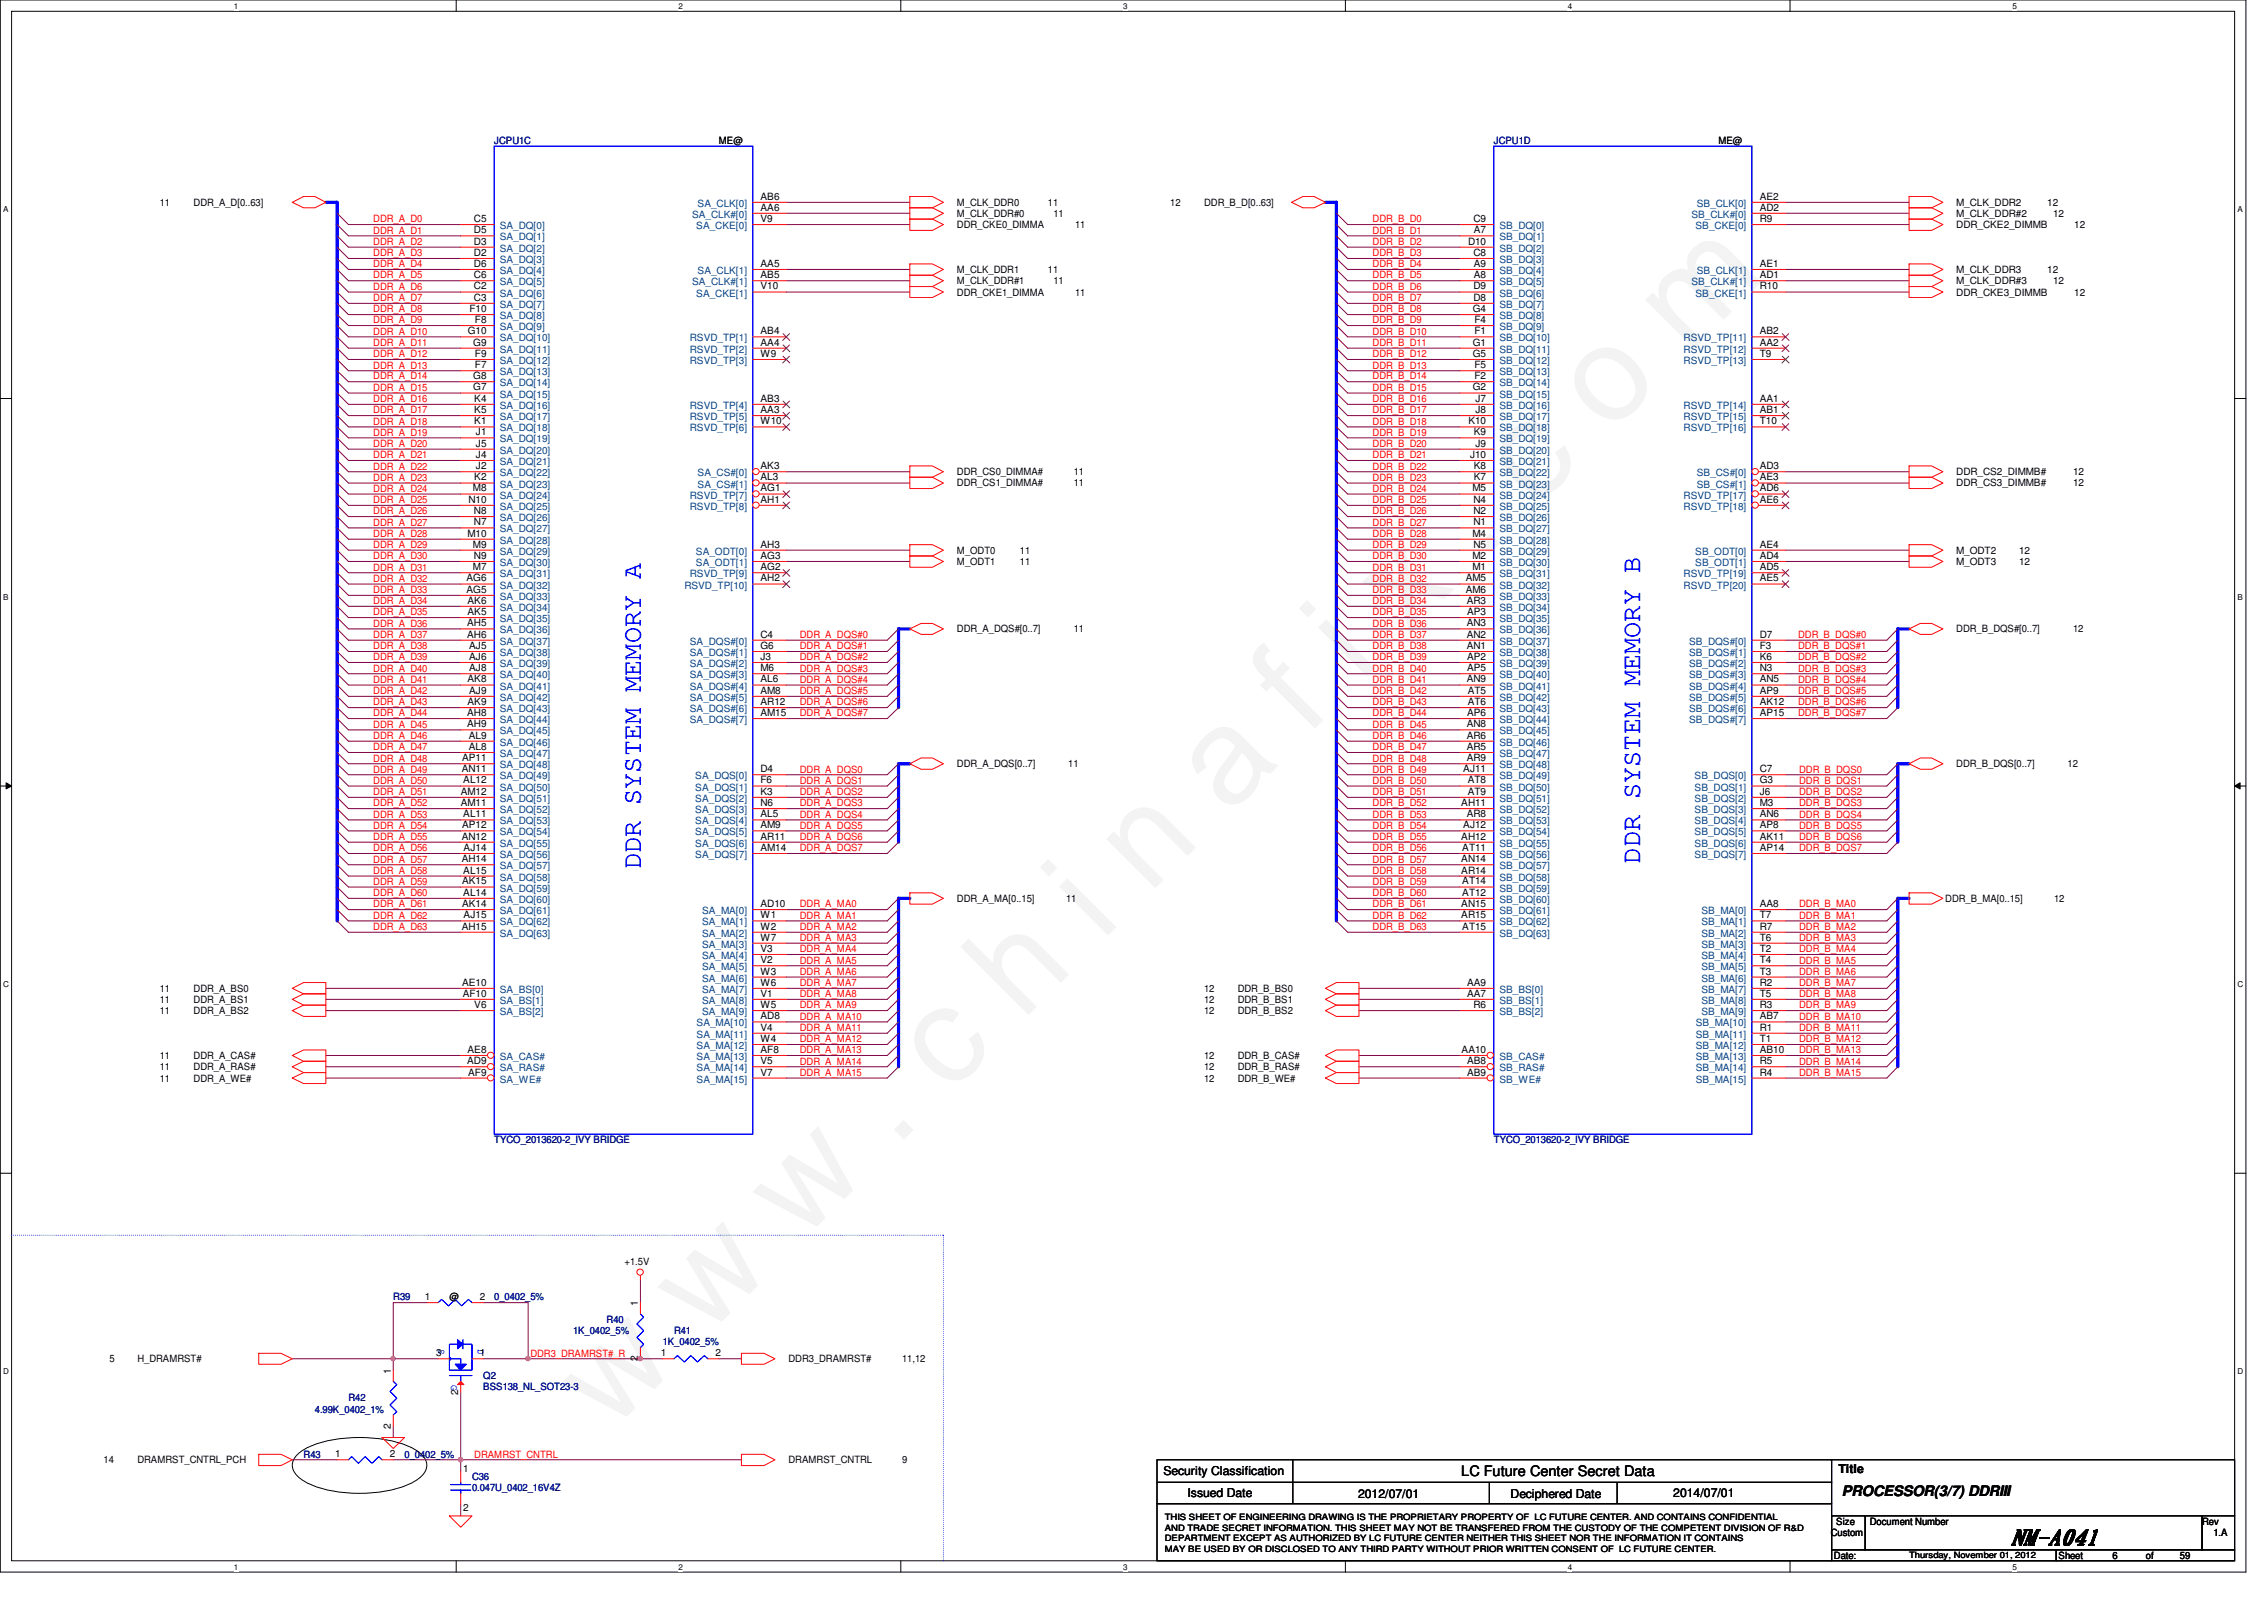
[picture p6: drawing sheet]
<svg xmlns="http://www.w3.org/2000/svg" width="297mm" height="210mm" viewBox="0 0 297 210" stroke-linecap="round" stroke-linejoin="round" font-family="sans-serif">
<defs><g id="words">
<text font-size="17.6" fill="#f0f" x="80.1" y="188" transform="rotate(-45 80.1 188)">w w w . c h i n a f i x . c o m</text>
<g font-size="3.5" fill="#00f">
<text x="215.2" y="113.3" transform="rotate(-90 215.2 113.3)">DDR SYSTEM MEMORY B</text>
<text x="84.1" y="114" transform="rotate(-90 84.1 114)">DDR SYSTEM MEMORY A</text>
</g>
<text font-size="2.8" x="263.7" y="202.7">NM-A041</text>
<g font-size="1.9">
<text x="191.7" y="193.7">LC Future Center Secret Data</text>
<text x="241.6" y="196.2">PROCESSOR(3/7) DDRIII</text>
</g>
<g font-size="1.6">
<text x="152.7" y="193.5">Security Classification</text>
<text x="155.8" y="196.3">Issued Date</text>
<text x="178.2" y="196.5">2012/07/01</text>
<text x="198.2" y="196.5">Deciphered Date</text>
<text x="219.5" y="196.3">2014/07/01</text>
<text x="241.2" y="193.2">Title</text>
</g>
<g font-size="1.3" fill="#000080">
<text x="64.9" y="18.9">JCPU1C</text>
<text x="196" y="18.9">JCPU1D</text>
<text x="64.9" y="150">TYCO_2013620-2_IVY BRIDGE</text>
<text x="196" y="150">TYCO_2013620-2_IVY BRIDGE</text>
<text x="51.6" y="170.6">R39</text>
<text x="64.9" y="170.6">0_0402_5%</text>
<text x="79.6" y="173.6">R40</text>
<text x="75.2" y="175">1K_0402_5%</text>
<text x="86.9" y="176.5">1K_0402_5%</text>
<text x="88.4" y="175">R41</text>
<text x="41.3" y="185.3">4.99K_0402_1%</text>
<text x="45.7" y="183.9">R42</text>
<text x="63.4" y="180.9">Q2</text>
<text x="63.4" y="182.4">BSS138_NL_SOT23-3</text>
<text x="39.8" y="191.2">R43</text>
<text x="53.1" y="191.2">0_0402_5%</text>
<text x="61.9" y="194.2">C36</text>
<text x="61.9" y="195.7">0.047U_0402_16V4Z</text>
</g>
<g font-size="1.3">
<text x="94.3" y="18.9">ME@</text>
<text x="225.5" y="18.9">ME@</text>
<text x="21" y="27">11</text>
<text x="25.4" y="27">DDR_A_D[0..63]</text>
<text x="62.2" y="29.1">C5</text>
<text x="99.8" y="26.2">AB6</text>
<text x="99.8" y="27.6">AA6</text>
<text x="99.8" y="29.1">V9</text>
<text x="125.6" y="27">M_CLK_DDR0</text>
<text x="125.6" y="28.4">M_CLK_DDR#0</text>
<text x="125.6" y="29.9">DDR_CKE0_DIMMA</text>
<text x="137.5" y="27">11</text>
<text x="138.2" y="28.4">11</text>
<text x="141.1" y="29.9">11</text>
<text x="153.5" y="27">12</text>
<text x="158" y="27">DDR_B_D[0..63]</text>
<text x="193.3" y="29.1">C9</text>
<text x="230.9" y="26.2">AE2</text>
<text x="230.9" y="27.6">AD2</text>
<text x="230.9" y="29.1">R9</text>
<text x="256.7" y="27">M_CLK_DDR2</text>
<text x="256.7" y="28.4">M_CLK_DDR#2</text>
<text x="256.7" y="29.9">DDR_CKE2_DIMMB</text>
<text x="268.6" y="27">12</text>
<text x="269.4" y="28.4">12</text>
<text x="272.2" y="29.9">12</text>
<text x="62.2" y="30.6">D5</text>
<text x="62.2" y="32.1">D3</text>
<text x="62.2" y="33.6">D2</text>
<text x="62.2" y="35">D6</text>
<text x="99.8" y="35">AA5</text>
<text x="125.6" y="35.8">M_CLK_DDR1</text>
<text x="137.5" y="35.8">11</text>
<text x="192.6" y="32.1">D10</text>
<text x="193.3" y="33.6">C8</text>
<text x="193.4" y="30.6">A7</text>
<text x="193.4" y="35">A9</text>
<text x="230.9" y="35">AE1</text>
<text x="256.7" y="35.8">M_CLK_DDR3</text>
<text x="268.6" y="35.8">12</text>
<text x="61.6" y="40.9">F10</text>
<text x="62.2" y="36.5">C6</text>
<text x="62.2" y="38">C2</text>
<text x="62.2" y="39.5">C3</text>
<text x="99.8" y="36.5">AB5</text>
<text x="99.8" y="38">V10</text>
<text x="125.6" y="38.8">DDR_CKE1_DIMMA</text>
<text x="125.6" y="37.3">M_CLK_DDR#1</text>
<text x="138.2" y="37.3">11</text>
<text x="141.1" y="38.8">11</text>
<text x="193.2" y="40.9">G4</text>
<text x="193.3" y="38">D9</text>
<text x="193.3" y="39.5">D8</text>
<text x="193.4" y="36.5">A8</text>
<text x="230.9" y="36.5">AD1</text>
<text x="230.9" y="38">R10</text>
<text x="256.7" y="37.3">M_CLK_DDR#3</text>
<text x="256.7" y="38.8">DDR_CKE3_DIMMB</text>
<text x="269.4" y="37.3">12</text>
<text x="272.2" y="38.8">12</text>
<text x="61.4" y="43.9">G10</text>
<text x="62.1" y="45.3">G9</text>
<text x="62.3" y="42.4">F8</text>
<text x="62.3" y="46.8">F9</text>
<text x="99.8" y="43.9">AB4</text>
<text x="99.8" y="45.3">AA4</text>
<text x="99.8" y="46.8">W9</text>
<text x="193.2" y="45.3">G1</text>
<text x="193.2" y="46.8">G5</text>
<text x="193.5" y="42.4">F4</text>
<text x="193.5" y="43.9">F1</text>
<text x="230.9" y="43.9">AB2</text>
<text x="230.9" y="45.3">AA2</text>
<text x="230.9" y="46.8">T9</text>
<text x="62.1" y="49.7">G8</text>
<text x="62.1" y="51.2">G7</text>
<text x="62.2" y="52.7">K4</text>
<text x="62.3" y="48.3">F7</text>
<text x="99.8" y="52.7">AB3</text>
<text x="193.2" y="51.2">G2</text>
<text x="193.5" y="48.3">F5</text>
<text x="193.5" y="49.7">F2</text>
<text x="193.6" y="52.7">J7</text>
<text x="230.9" y="52.7">AA1</text>
<text x="62.2" y="54.2">K5</text>
<text x="62.2" y="55.7">K1</text>
<text x="62.4" y="57.1">J1</text>
<text x="62.4" y="58.6">J5</text>
<text x="99.8" y="54.2">AA3</text>
<text x="99.8" y="55.7">W10</text>
<text x="192.7" y="55.7">K10</text>
<text x="193.4" y="57.1">K9</text>
<text x="193.6" y="54.2">J8</text>
<text x="193.6" y="58.6">J9</text>
<text x="230.9" y="54.2">AB1</text>
<text x="230.9" y="55.7">T10</text>
<text x="61.5" y="66">N10</text>
<text x="62.1" y="64.5">M8</text>
<text x="62.2" y="63">K2</text>
<text x="62.4" y="60.1">J4</text>
<text x="62.4" y="61.6">J2</text>
<text x="99.8" y="64.5">AG1</text>
<text x="99.8" y="66">AH1</text>
<text x="99.8" y="61.6">AK3</text>
<text x="99.8" y="63">AL3</text>
<text x="125.6" y="63.8">DDR_CS1_DIMMA#</text>
<text x="125.6" y="62.3">DDR_CS0_DIMMA#</text>
<text x="140.9" y="63.8">11</text>
<text x="140.9" y="62.3">11</text>
<text x="192.9" y="60.1">J10</text>
<text x="193.2" y="64.5">M5</text>
<text x="193.3" y="66">N4</text>
<text x="193.4" y="61.6">K8</text>
<text x="193.4" y="63">K7</text>
<text x="230.9" y="64.5">AD6</text>
<text x="230.9" y="66">AE6</text>
<text x="230.9" y="61.6">AD3</text>
<text x="230.9" y="63">AE3</text>
<text x="256.7" y="62.3">DDR_CS2_DIMMB#</text>
<text x="256.7" y="63.8">DDR_CS3_DIMMB#</text>
<text x="272" y="62.3">12</text>
<text x="272" y="63.8">12</text>
<text x="61.3" y="70.4">M10</text>
<text x="62.1" y="71.8">M9</text>
<text x="62.2" y="67.4">N8</text>
<text x="62.2" y="68.9">N7</text>
<text x="99.8" y="71.8">AH3</text>
<text x="193.2" y="70.4">M4</text>
<text x="193.3" y="67.4">N2</text>
<text x="193.3" y="68.9">N1</text>
<text x="193.3" y="71.8">N5</text>
<text x="230.9" y="71.8">AE4</text>
<text x="61.2" y="76.3">AG6</text>
<text x="61.2" y="77.8">AG5</text>
<text x="62.1" y="74.8">M7</text>
<text x="62.2" y="73.3">N9</text>
<text x="99.8" y="74.8">AG2</text>
<text x="99.8" y="76.3">AH2</text>
<text x="99.8" y="73.3">AG3</text>
<text x="125.6" y="74.1">M_ODT1</text>
<text x="125.6" y="72.6">M_ODT0</text>
<text x="133.8" y="74.1">11</text>
<text x="133.8" y="72.6">11</text>
<text x="192.3" y="76.3">AM5</text>
<text x="192.3" y="77.8">AM6</text>
<text x="193.2" y="73.3">M2</text>
<text x="193.2" y="74.8">M1</text>
<text x="230.9" y="74.8">AD5</text>
<text x="230.9" y="76.3">AE5</text>
<text x="230.9" y="73.3">AD4</text>
<text x="256.7" y="74.1">M_ODT3</text>
<text x="256.7" y="72.6">M_ODT2</text>
<text x="264.9" y="74.1">12</text>
<text x="264.9" y="72.6">12</text>
<text x="61.3" y="82.2">AH5</text>
<text x="61.3" y="83.7">AH6</text>
<text x="61.3" y="79.2">AK6</text>
<text x="61.3" y="80.7">AK5</text>
<text x="99.8" y="83.7">C4</text>
<text x="125.6" y="83">DDR_A_DQS#[0..7]</text>
<text x="140.9" y="83">11</text>
<text x="192.4" y="79.2">AR3</text>
<text x="192.4" y="82.2">AN3</text>
<text x="192.4" y="83.7">AN2</text>
<text x="192.5" y="80.7">AP3</text>
<text x="230.9" y="83.7">D7</text>
<text x="256.7" y="83">DDR_B_DQS#[0..7]</text>
<text x="272" y="83">12</text>
<text x="61.3" y="89.5">AK8</text>
<text x="61.5" y="85.1">AJ5</text>
<text x="61.5" y="86.6">AJ6</text>
<text x="61.5" y="88.1">AJ8</text>
<text x="99.8" y="85.1">G6</text>
<text x="99.8" y="86.6">J3</text>
<text x="99.8" y="88.1">M6</text>
<text x="99.8" y="89.5">AL6</text>
<text x="192.4" y="85.1">AN1</text>
<text x="192.4" y="89.5">AN9</text>
<text x="192.5" y="86.6">AP2</text>
<text x="192.5" y="88.1">AP5</text>
<text x="230.9" y="89.5">AN5</text>
<text x="230.9" y="85.1">F3</text>
<text x="230.9" y="86.6">K6</text>
<text x="230.9" y="88.1">N3</text>
<text x="61.3" y="93.9">AH8</text>
<text x="61.3" y="95.4">AH9</text>
<text x="61.3" y="92.5">AK9</text>
<text x="61.5" y="91">AJ9</text>
<text x="99.8" y="91">AM8</text>
<text x="99.8" y="92.5">AR12</text>
<text x="99.8" y="93.9">AM15</text>
<text x="192.4" y="95.4">AN8</text>
<text x="192.5" y="93.9">AP6</text>
<text x="192.6" y="91">AT5</text>
<text x="192.6" y="92.5">AT6</text>
<text x="230.9" y="91">AP9</text>
<text x="230.9" y="92.5">AK12</text>
<text x="230.9" y="93.9">AP15</text>
<text x="60.6" y="101.3">AN11</text>
<text x="60.6" y="99.9">AP11</text>
<text x="61.5" y="96.9">AL9</text>
<text x="61.5" y="98.4">AL8</text>
<text x="99.8" y="101.3">D4</text>
<text x="125.6" y="100.6">DDR_A_DQS[0..7]</text>
<text x="140.2" y="100.6">11</text>
<text x="192" y="101.3">AJ11</text>
<text x="192.4" y="96.9">AR6</text>
<text x="192.4" y="98.4">AR5</text>
<text x="192.4" y="99.9">AR9</text>
<text x="230.9" y="101.3">C7</text>
<text x="256.7" y="100.6">DDR_B_DQS[0..7]</text>
<text x="271.3" y="100.6">12</text>
<text x="60.4" y="104.3">AM12</text>
<text x="60.4" y="105.7">AM11</text>
<text x="60.8" y="102.8">AL12</text>
<text x="60.8" y="107.2">AL11</text>
<text x="99.8" y="102.8">F6</text>
<text x="99.8" y="104.3">K3</text>
<text x="99.8" y="105.7">N6</text>
<text x="99.8" y="107.2">AL5</text>
<text x="191.7" y="105.7">AH11</text>
<text x="192.4" y="107.2">AR8</text>
<text x="192.6" y="102.8">AT8</text>
<text x="192.6" y="104.3">AT9</text>
<text x="230.9" y="107.2">AN6</text>
<text x="230.9" y="102.8">G3</text>
<text x="230.9" y="104.3">J6</text>
<text x="230.9" y="105.7">M3</text>
<text x="60.6" y="110.2">AN12</text>
<text x="60.6" y="113.1">AH14</text>
<text x="60.6" y="108.7">AP12</text>
<text x="60.8" y="111.6">AJ14</text>
<text x="99.8" y="108.7">AM9</text>
<text x="99.8" y="110.2">AR11</text>
<text x="99.8" y="111.6">AM14</text>
<text x="191.7" y="110.2">AH12</text>
<text x="191.7" y="113.1">AN14</text>
<text x="191.9" y="111.6">AT11</text>
<text x="192" y="108.7">AJ12</text>
<text x="230.9" y="108.7">AP8</text>
<text x="230.9" y="110.2">AK11</text>
<text x="230.9" y="111.6">AP14</text>
<text x="60.6" y="116">AK15</text>
<text x="60.6" y="119">AK14</text>
<text x="60.8" y="114.6">AL15</text>
<text x="60.8" y="117.5">AL14</text>
<text x="99.8" y="119">AD10</text>
<text x="125.6" y="118.3">DDR_A_MA[0..15]</text>
<text x="139.9" y="118.3">11</text>
<text x="191.7" y="114.6">AR14</text>
<text x="191.7" y="119">AN15</text>
<text x="191.9" y="116">AT14</text>
<text x="191.9" y="117.5">AT12</text>
<text x="230.9" y="119">AA8</text>
<text x="255.2" y="118.3">DDR_B_MA[0..15]</text>
<text x="269.5" y="118.3">12</text>
<text x="60.6" y="122">AH15</text>
<text x="60.8" y="120.5">AJ15</text>
<text x="99.8" y="120.5">W1</text>
<text x="99.8" y="122">W2</text>
<text x="99.8" y="123.4">W7</text>
<text x="99.8" y="124.9">V3</text>
<text x="191.7" y="120.5">AR15</text>
<text x="191.9" y="122">AT15</text>
<text x="230.9" y="120.5">T7</text>
<text x="230.9" y="122">R7</text>
<text x="230.9" y="123.4">T6</text>
<text x="230.9" y="124.9">T2</text>
<text x="21" y="130.1">11</text>
<text x="21" y="131.6">11</text>
<text x="25.4" y="130.1">DDR_A_BS0</text>
<text x="25.4" y="131.6">DDR_A_BS1</text>
<text x="60.6" y="129.3">AE10</text>
<text x="60.7" y="130.8">AF10</text>
<text x="99.8" y="126.4">V2</text>
<text x="99.8" y="127.8">W3</text>
<text x="99.8" y="129.3">W6</text>
<text x="99.8" y="130.8">V1</text>
<text x="158" y="130.1">12</text>
<text x="158" y="131.6">12</text>
<text x="162.4" y="130.1">DDR_B_BS0</text>
<text x="162.4" y="131.6">DDR_B_BS1</text>
<text x="192.5" y="129.3">AA9</text>
<text x="192.5" y="130.8">AA7</text>
<text x="230.9" y="126.4">T4</text>
<text x="230.9" y="127.8">T3</text>
<text x="230.9" y="129.3">R2</text>
<text x="230.9" y="130.8">T5</text>
<text x="21" y="133.1">11</text>
<text x="25.4" y="133.1">DDR_A_BS2</text>
<text x="62.2" y="132.2">V6</text>
<text x="99.8" y="132.2">W5</text>
<text x="99.8" y="133.7">AD8</text>
<text x="99.8" y="135.2">V4</text>
<text x="99.8" y="136.7">W4</text>
<text x="158" y="133.1">12</text>
<text x="162.4" y="133.1">DDR_B_BS2</text>
<text x="193.3" y="132.2">R6</text>
<text x="230.9" y="132.2">R3</text>
<text x="230.9" y="133.7">AB7</text>
<text x="230.9" y="135.2">R1</text>
<text x="230.9" y="136.7">T1</text>
<text x="21" y="138.9">11</text>
<text x="21" y="140.4">11</text>
<text x="21" y="141.9">11</text>
<text x="25.4" y="138.9">DDR_A_CAS#</text>
<text x="25.4" y="140.4">DDR_A_RAS#</text>
<text x="25.4" y="141.9">DDR_A_WE#</text>
<text x="61.3" y="139.6">AD9</text>
<text x="61.3" y="138.1">AE8</text>
<text x="61.4" y="141.1">AF9</text>
<text x="99.8" y="138.1">AF8</text>
<text x="99.8" y="139.6">V5</text>
<text x="99.8" y="141.1">V7</text>
<text x="158" y="141.9">12</text>
<text x="158" y="140.4">12</text>
<text x="158" y="138.9">12</text>
<text x="162.4" y="141.9">DDR_B_WE#</text>
<text x="162.4" y="140.4">DDR_B_RAS#</text>
<text x="162.4" y="138.9">DDR_B_CAS#</text>
<text x="191.8" y="138.1">AA10</text>
<text x="192.5" y="139.6">AB8</text>
<text x="192.5" y="141.1">AB9</text>
<text x="230.9" y="138.1">AB10</text>
<text x="230.9" y="139.6">R5</text>
<text x="230.9" y="141.1">R4</text>
<text x="82" y="165.9">+1.5V</text>
<text x="55.7" y="170.6">1</text>
<text x="59" y="170.6">@</text>
<text x="62.9" y="170.6">2</text>
<text x="83.7" y="171.4" transform="rotate(-90 83.7 171.4)">1</text>
<text x="14.3" y="178.7">5</text>
<text x="18" y="178.7">H_DRAMRST#</text>
<text x="57.2" y="177.9">3</text>
<text x="62.9" y="177.9">1</text>
<text x="83.7" y="178.6" transform="rotate(-90 83.7 178.6)">2</text>
<text x="86.7" y="177.9">1</text>
<text x="93.9" y="177.9">2</text>
<text x="103.5" y="178.7">DDR3_DRAMRST#</text>
<text x="118.4" y="178.7">11,12</text>
<text x="51.3" y="180.2" transform="rotate(-90 51.3 180.2)">1</text>
<text x="60.1" y="183" transform="rotate(-90 60.1 183)">2</text>
<text x="13.6" y="192">14</text>
<text x="18" y="192">DRAMRST_CNTRL_PCH</text>
<text x="44" y="191.2">1</text>
<text x="51.1" y="191.2">2</text>
<text x="51.3" y="187.4" transform="rotate(-90 51.3 187.4)">2</text>
<text x="103.5" y="192">DRAMRST_CNTRL</text>
<text x="118.4" y="192">9</text>
<text x="60.8" y="193.2">1</text>
<text x="60.8" y="198.2">2</text>
<text x="240.2" y="201.5">Custom</text>
<text x="240.9" y="200.1">Size</text>
<text x="245.3" y="200.1">Document Number</text>
<text x="288.9" y="200.1">Rev</text>
<text x="290.4" y="201.5">1.A</text>
<text x="240.6" y="204.5">Date:</text>
<text x="270.1" y="204.5">Sheet</text>
<text x="277.2" y="204.5">6</text>
<text x="281.6" y="204.5">of</text>
<text x="286" y="204.5">59</text>
</g>
<g font-size="1.3" fill="#f00">
<text x="49" y="29.2">DDR_A_D0</text>
<text x="180.1" y="29.2">DDR_B_D0</text>
<text x="49" y="33.6">DDR_A_D3</text>
<text x="49" y="35.1">DDR_A_D4</text>
<text x="49" y="32.1">DDR_A_D2</text>
<text x="49" y="30.6">DDR_A_D1</text>
<text x="180.1" y="35.1">DDR_B_D4</text>
<text x="180.1" y="33.6">DDR_B_D3</text>
<text x="180.1" y="32.1">DDR_B_D2</text>
<text x="180.1" y="30.6">DDR_B_D1</text>
<text x="49" y="41">DDR_A_D8</text>
<text x="49" y="39.5">DDR_A_D7</text>
<text x="49" y="36.5">DDR_A_D5</text>
<text x="49" y="38">DDR_A_D6</text>
<text x="180.1" y="39.5">DDR_B_D7</text>
<text x="180.1" y="41">DDR_B_D8</text>
<text x="180.1" y="38">DDR_B_D6</text>
<text x="180.1" y="36.5">DDR_B_D5</text>
<text x="49" y="42.4">DDR_A_D9</text>
<text x="49" y="46.9">DDR_A_D12</text>
<text x="49" y="43.9">DDR_A_D10</text>
<text x="49" y="45.4">DDR_A_D11</text>
<text x="180.1" y="43.9">DDR_B_D10</text>
<text x="180.1" y="45.4">DDR_B_D11</text>
<text x="180.1" y="42.4">DDR_B_D9</text>
<text x="180.1" y="46.9">DDR_B_D12</text>
<text x="49" y="49.8">DDR_A_D14</text>
<text x="49" y="51.3">DDR_A_D15</text>
<text x="49" y="48.3">DDR_A_D13</text>
<text x="49" y="52.7">DDR_A_D16</text>
<text x="180.1" y="49.8">DDR_B_D14</text>
<text x="180.1" y="48.3">DDR_B_D13</text>
<text x="180.1" y="51.3">DDR_B_D15</text>
<text x="180.1" y="52.7">DDR_B_D16</text>
<text x="49" y="57.1">DDR_A_D19</text>
<text x="49" y="58.6">DDR_A_D20</text>
<text x="49" y="54.2">DDR_A_D17</text>
<text x="49" y="55.7">DDR_A_D18</text>
<text x="180.1" y="57.1">DDR_B_D19</text>
<text x="180.1" y="55.7">DDR_B_D18</text>
<text x="180.1" y="54.2">DDR_B_D17</text>
<text x="180.1" y="58.6">DDR_B_D20</text>
<text x="49" y="66">DDR_A_D25</text>
<text x="49" y="64.5">DDR_A_D24</text>
<text x="49" y="60.1">DDR_A_D21</text>
<text x="49" y="61.6">DDR_A_D22</text>
<text x="49" y="63.1">DDR_A_D23</text>
<text x="180.1" y="64.5">DDR_B_D24</text>
<text x="180.1" y="60.1">DDR_B_D21</text>
<text x="180.1" y="63.1">DDR_B_D23</text>
<text x="180.1" y="66">DDR_B_D25</text>
<text x="180.1" y="61.6">DDR_B_D22</text>
<text x="49" y="67.5">DDR_A_D26</text>
<text x="49" y="69">DDR_A_D27</text>
<text x="49" y="71.9">DDR_A_D29</text>
<text x="49" y="70.4">DDR_A_D28</text>
<text x="180.1" y="71.9">DDR_B_D29</text>
<text x="180.1" y="67.5">DDR_B_D26</text>
<text x="180.1" y="69">DDR_B_D27</text>
<text x="180.1" y="70.4">DDR_B_D28</text>
<text x="49" y="76.3">DDR_A_D32</text>
<text x="49" y="77.8">DDR_A_D33</text>
<text x="49" y="74.8">DDR_A_D31</text>
<text x="49" y="73.4">DDR_A_D30</text>
<text x="180.1" y="77.8">DDR_B_D33</text>
<text x="180.1" y="73.4">DDR_B_D30</text>
<text x="180.1" y="74.8">DDR_B_D31</text>
<text x="180.1" y="76.3">DDR_B_D32</text>
<text x="49" y="79.2">DDR_A_D34</text>
<text x="49" y="80.7">DDR_A_D35</text>
<text x="49" y="82.2">DDR_A_D36</text>
<text x="49" y="83.7">DDR_A_D37</text>
<text x="104.9" y="83.7">DDR_A_DQS#0</text>
<text x="180.1" y="79.2">DDR_B_D34</text>
<text x="180.1" y="80.7">DDR_B_D35</text>
<text x="180.1" y="83.7">DDR_B_D37</text>
<text x="180.1" y="82.2">DDR_B_D36</text>
<text x="235.9" y="83.7">DDR_B_DQS#0</text>
<text x="49" y="86.6">DDR_A_D39</text>
<text x="49" y="89.6">DDR_A_D41</text>
<text x="49" y="88.1">DDR_A_D40</text>
<text x="49" y="85.2">DDR_A_D38</text>
<text x="104.9" y="88.1">DDR_A_DQS#3</text>
<text x="104.9" y="86.6">DDR_A_DQS#2</text>
<text x="104.9" y="89.6">DDR_A_DQS#4</text>
<text x="104.9" y="85.2">DDR_A_DQS#1</text>
<text x="180.1" y="88.1">DDR_B_D40</text>
<text x="180.1" y="86.6">DDR_B_D39</text>
<text x="180.1" y="89.6">DDR_B_D41</text>
<text x="180.1" y="85.2">DDR_B_D38</text>
<text x="235.9" y="85.2">DDR_B_DQS#1</text>
<text x="235.9" y="89.6">DDR_B_DQS#4</text>
<text x="235.9" y="88.1">DDR_B_DQS#3</text>
<text x="235.9" y="86.6">DDR_B_DQS#2</text>
<text x="49" y="91.1">DDR_A_D42</text>
<text x="49" y="92.5">DDR_A_D43</text>
<text x="49" y="94">DDR_A_D44</text>
<text x="49" y="95.5">DDR_A_D45</text>
<text x="104.9" y="94">DDR_A_DQS#7</text>
<text x="104.9" y="91.1">DDR_A_DQS#5</text>
<text x="104.9" y="92.5">DDR_A_DQS#6</text>
<text x="180.1" y="91.1">DDR_B_D42</text>
<text x="180.1" y="92.5">DDR_B_D43</text>
<text x="180.1" y="94">DDR_B_D44</text>
<text x="180.1" y="95.5">DDR_B_D45</text>
<text x="235.9" y="94">DDR_B_DQS#7</text>
<text x="235.9" y="91.1">DDR_B_DQS#5</text>
<text x="235.9" y="92.5">DDR_B_DQS#6</text>
<text x="49" y="98.4">DDR_A_D47</text>
<text x="49" y="96.9">DDR_A_D46</text>
<text x="49" y="99.9">DDR_A_D48</text>
<text x="49" y="101.3">DDR_A_D49</text>
<text x="104.9" y="101.3">DDR_A_DQS0</text>
<text x="180.1" y="96.9">DDR_B_D46</text>
<text x="180.1" y="101.3">DDR_B_D49</text>
<text x="180.1" y="99.9">DDR_B_D48</text>
<text x="180.1" y="98.4">DDR_B_D47</text>
<text x="236" y="101.3">DDR_B_DQS0</text>
<text x="49" y="104.3">DDR_A_D51</text>
<text x="49" y="102.8">DDR_A_D50</text>
<text x="49" y="105.8">DDR_A_D52</text>
<text x="49" y="107.3">DDR_A_D53</text>
<text x="104.9" y="102.8">DDR_A_DQS1</text>
<text x="104.9" y="104.3">DDR_A_DQS2</text>
<text x="104.9" y="105.8">DDR_A_DQS3</text>
<text x="104.9" y="107.3">DDR_A_DQS4</text>
<text x="180.1" y="107.3">DDR_B_D53</text>
<text x="180.1" y="102.8">DDR_B_D50</text>
<text x="180.1" y="105.8">DDR_B_D52</text>
<text x="180.1" y="104.3">DDR_B_D51</text>
<text x="236" y="107.3">DDR_B_DQS4</text>
<text x="236" y="102.8">DDR_B_DQS1</text>
<text x="236" y="104.3">DDR_B_DQS2</text>
<text x="236" y="105.8">DDR_B_DQS3</text>
<text x="49" y="113.2">DDR_A_D57</text>
<text x="49" y="111.7">DDR_A_D56</text>
<text x="49" y="110.2">DDR_A_D55</text>
<text x="49" y="108.7">DDR_A_D54</text>
<text x="104.9" y="108.7">DDR_A_DQS5</text>
<text x="104.9" y="110.2">DDR_A_DQS6</text>
<text x="104.9" y="111.7">DDR_A_DQS7</text>
<text x="180.1" y="110.2">DDR_B_D55</text>
<text x="180.1" y="113.2">DDR_B_D57</text>
<text x="180.1" y="111.7">DDR_B_D56</text>
<text x="180.1" y="108.7">DDR_B_D54</text>
<text x="236" y="111.7">DDR_B_DQS7</text>
<text x="236" y="108.7">DDR_B_DQS5</text>
<text x="236" y="110.2">DDR_B_DQS6</text>
<text x="49" y="116.1">DDR_A_D59</text>
<text x="49" y="114.6">DDR_A_D58</text>
<text x="49" y="119">DDR_A_D61</text>
<text x="49" y="117.6">DDR_A_D60</text>
<text x="104.9" y="119">DDR_A_MA0</text>
<text x="180.1" y="116.1">DDR_B_D59</text>
<text x="180.1" y="117.6">DDR_B_D60</text>
<text x="180.1" y="114.6">DDR_B_D58</text>
<text x="180.1" y="119">DDR_B_D61</text>
<text x="236" y="119">DDR_B_MA0</text>
<text x="49" y="122">DDR_A_D63</text>
<text x="49" y="120.5">DDR_A_D62</text>
<text x="104.9" y="124.9">DDR_A_MA4</text>
<text x="104.9" y="120.5">DDR_A_MA1</text>
<text x="104.9" y="122">DDR_A_MA2</text>
<text x="104.9" y="123.4">DDR_A_MA3</text>
<text x="180.1" y="122">DDR_B_D63</text>
<text x="180.1" y="120.5">DDR_B_D62</text>
<text x="236" y="122">DDR_B_MA2</text>
<text x="236" y="124.9">DDR_B_MA4</text>
<text x="236" y="123.4">DDR_B_MA3</text>
<text x="236" y="120.5">DDR_B_MA1</text>
<text x="104.9" y="126.4">DDR_A_MA5</text>
<text x="104.9" y="129.4">DDR_A_MA7</text>
<text x="104.9" y="127.9">DDR_A_MA6</text>
<text x="104.9" y="130.8">DDR_A_MA8</text>
<text x="236" y="129.4">DDR_B_MA7</text>
<text x="236" y="126.4">DDR_B_MA5</text>
<text x="236" y="127.9">DDR_B_MA6</text>
<text x="236" y="130.8">DDR_B_MA8</text>
<text x="104.9" y="132.3">DDR_A_MA9</text>
<text x="104.9" y="136.7">DDR_A_MA12</text>
<text x="104.9" y="135.3">DDR_A_MA11</text>
<text x="104.9" y="133.8">DDR_A_MA10</text>
<text x="236" y="132.3">DDR_B_MA9</text>
<text x="236" y="135.3">DDR_B_MA11</text>
<text x="236" y="133.8">DDR_B_MA10</text>
<text x="236" y="136.7">DDR_B_MA12</text>
<text x="104.9" y="141.1">DDR_A_MA15</text>
<text x="104.9" y="139.7">DDR_A_MA14</text>
<text x="104.9" y="138.2">DDR_A_MA13</text>
<text x="236" y="141.1">DDR_B_MA15</text>
<text x="236" y="138.2">DDR_B_MA13</text>
<text x="236" y="139.7">DDR_B_MA14</text>
<text x="69.6" y="178">DDR3_DRAMRST#_R</text>
<text x="62.2" y="191.2">DRAMRST_CNTRL</text>
</g>
<g font-size="1.3" fill="#004080">
<text x="90.8" y="28.6">SA_CLK#[0]</text>
<text x="91.5" y="27.1">SA_CLK[0]</text>
<text x="221.9" y="28.6">SB_CLK#[0]</text>
<text x="222.6" y="27.1">SB_CLK[0]</text>
<text x="65.6" y="30.1">SA_DQ[0]</text>
<text x="65.6" y="31.5">SA_DQ[1]</text>
<text x="65.6" y="33">SA_DQ[2]</text>
<text x="65.6" y="34.5">SA_DQ[3]</text>
<text x="65.6" y="35.9">SA_DQ[4]</text>
<text x="91.4" y="30.1">SA_CKE[0]</text>
<text x="91.5" y="35.9">SA_CLK[1]</text>
<text x="196.7" y="30.1">SB_DQ[0]</text>
<text x="196.7" y="31.5">SB_DQ[1]</text>
<text x="196.7" y="33">SB_DQ[2]</text>
<text x="196.7" y="34.5">SB_DQ[3]</text>
<text x="196.7" y="35.9">SB_DQ[4]</text>
<text x="222.5" y="30.1">SB_CKE[0]</text>
<text x="222.6" y="35.9">SB_CLK[1]</text>
<text x="65.6" y="37.4">SA_DQ[5]</text>
<text x="65.6" y="38.9">SA_DQ[6]</text>
<text x="65.6" y="40.4">SA_DQ[7]</text>
<text x="65.6" y="41.9">SA_DQ[8]</text>
<text x="90.8" y="37.4">SA_CLK#[1]</text>
<text x="91.4" y="38.9">SA_CKE[1]</text>
<text x="196.7" y="37.4">SB_DQ[5]</text>
<text x="196.7" y="38.9">SB_DQ[6]</text>
<text x="196.7" y="40.4">SB_DQ[7]</text>
<text x="196.7" y="41.9">SB_DQ[8]</text>
<text x="221.9" y="37.4">SB_CLK#[1]</text>
<text x="222.5" y="38.9">SB_CKE[1]</text>
<text x="65.6" y="43.3">SA_DQ[9]</text>
<text x="65.6" y="44.8">SA_DQ[10]</text>
<text x="65.6" y="46.3">SA_DQ[11]</text>
<text x="65.6" y="47.8">SA_DQ[12]</text>
<text x="90.5" y="44.8">RSVD_TP[1]</text>
<text x="90.5" y="46.3">RSVD_TP[2]</text>
<text x="90.5" y="47.8">RSVD_TP[3]</text>
<text x="196.7" y="43.3">SB_DQ[9]</text>
<text x="196.7" y="44.8">SB_DQ[10]</text>
<text x="196.7" y="46.3">SB_DQ[11]</text>
<text x="196.7" y="47.8">SB_DQ[12]</text>
<text x="220.9" y="44.8">RSVD_TP[11]</text>
<text x="220.9" y="46.3">RSVD_TP[12]</text>
<text x="220.9" y="47.8">RSVD_TP[13]</text>
<text x="65.6" y="49.2">SA_DQ[13]</text>
<text x="65.6" y="50.7">SA_DQ[14]</text>
<text x="65.6" y="52.2">SA_DQ[15]</text>
<text x="65.6" y="53.6">SA_DQ[16]</text>
<text x="90.5" y="53.6">RSVD_TP[4]</text>
<text x="196.7" y="49.2">SB_DQ[13]</text>
<text x="196.7" y="50.7">SB_DQ[14]</text>
<text x="196.7" y="52.2">SB_DQ[15]</text>
<text x="196.7" y="53.6">SB_DQ[16]</text>
<text x="220.9" y="53.6">RSVD_TP[14]</text>
<text x="65.6" y="55.1">SA_DQ[17]</text>
<text x="65.6" y="56.6">SA_DQ[18]</text>
<text x="65.6" y="58">SA_DQ[19]</text>
<text x="65.6" y="59.5">SA_DQ[20]</text>
<text x="90.5" y="55.1">RSVD_TP[5]</text>
<text x="90.5" y="56.6">RSVD_TP[6]</text>
<text x="196.7" y="55.1">SB_DQ[17]</text>
<text x="196.7" y="56.6">SB_DQ[18]</text>
<text x="196.7" y="58">SB_DQ[19]</text>
<text x="196.7" y="59.5">SB_DQ[20]</text>
<text x="220.9" y="55.1">RSVD_TP[15]</text>
<text x="220.9" y="56.6">RSVD_TP[16]</text>
<text x="65.6" y="61">SA_DQ[21]</text>
<text x="65.6" y="62.5">SA_DQ[22]</text>
<text x="65.6" y="64">SA_DQ[23]</text>
<text x="65.6" y="65.4">SA_DQ[24]</text>
<text x="90.5" y="65.4">RSVD_TP[7]</text>
<text x="91.5" y="62.5">SA_CS#[0]</text>
<text x="91.5" y="64">SA_CS#[1]</text>
<text x="196.7" y="61">SB_DQ[21]</text>
<text x="196.7" y="62.5">SB_DQ[22]</text>
<text x="196.7" y="64">SB_DQ[23]</text>
<text x="196.7" y="65.4">SB_DQ[24]</text>
<text x="220.9" y="65.4">RSVD_TP[17]</text>
<text x="222.6" y="62.5">SB_CS#[0]</text>
<text x="222.6" y="64">SB_CS#[1]</text>
<text x="65.6" y="66.9">SA_DQ[25]</text>
<text x="65.6" y="68.4">SA_DQ[26]</text>
<text x="65.6" y="69.8">SA_DQ[27]</text>
<text x="65.6" y="71.3">SA_DQ[28]</text>
<text x="90.5" y="66.9">RSVD_TP[8]</text>
<text x="196.7" y="66.9">SB_DQ[25]</text>
<text x="196.7" y="68.4">SB_DQ[26]</text>
<text x="196.7" y="69.8">SB_DQ[27]</text>
<text x="196.7" y="71.3">SB_DQ[28]</text>
<text x="220.9" y="66.9">RSVD_TP[18]</text>
<text x="65.6" y="72.8">SA_DQ[29]</text>
<text x="65.6" y="74.3">SA_DQ[30]</text>
<text x="65.6" y="75.7">SA_DQ[31]</text>
<text x="65.6" y="77.2">SA_DQ[32]</text>
<text x="89.8" y="77.2">RSVD_TP[10]</text>
<text x="90.5" y="75.7">RSVD_TP[9]</text>
<text x="91.3" y="72.8">SA_ODT[0]</text>
<text x="91.3" y="74.3">SA_ODT[1]</text>
<text x="196.7" y="72.8">SB_DQ[29]</text>
<text x="196.7" y="74.3">SB_DQ[30]</text>
<text x="196.7" y="75.7">SB_DQ[31]</text>
<text x="196.7" y="77.2">SB_DQ[32]</text>
<text x="220.9" y="75.7">RSVD_TP[19]</text>
<text x="220.9" y="77.2">RSVD_TP[20]</text>
<text x="222.4" y="72.8">SB_ODT[0]</text>
<text x="222.4" y="74.3">SB_ODT[1]</text>
<text x="65.6" y="78.7">SA_DQ[33]</text>
<text x="65.6" y="80.1">SA_DQ[34]</text>
<text x="65.6" y="81.6">SA_DQ[35]</text>
<text x="65.6" y="83.1">SA_DQ[36]</text>
<text x="196.7" y="78.7">SB_DQ[33]</text>
<text x="196.7" y="80.1">SB_DQ[34]</text>
<text x="196.7" y="81.6">SB_DQ[35]</text>
<text x="196.7" y="83.1">SB_DQ[36]</text>
<text x="65.6" y="84.6">SA_DQ[37]</text>
<text x="65.6" y="86.1">SA_DQ[38]</text>
<text x="65.6" y="87.5">SA_DQ[39]</text>
<text x="65.6" y="89">SA_DQ[40]</text>
<text x="90.5" y="84.6">SA_DQS#[0]</text>
<text x="90.5" y="86.1">SA_DQS#[1]</text>
<text x="90.5" y="87.5">SA_DQS#[2]</text>
<text x="90.5" y="89">SA_DQS#[3]</text>
<text x="196.7" y="84.6">SB_DQ[37]</text>
<text x="196.7" y="86.1">SB_DQ[38]</text>
<text x="196.7" y="87.5">SB_DQ[39]</text>
<text x="196.7" y="89">SB_DQ[40]</text>
<text x="221.6" y="84.6">SB_DQS#[0]</text>
<text x="221.6" y="86.1">SB_DQS#[1]</text>
<text x="221.6" y="87.5">SB_DQS#[2]</text>
<text x="221.6" y="89">SB_DQS#[3]</text>
<text x="65.6" y="90.5">SA_DQ[41]</text>
<text x="65.6" y="91.9">SA_DQ[42]</text>
<text x="65.6" y="93.4">SA_DQ[43]</text>
<text x="65.6" y="94.9">SA_DQ[44]</text>
<text x="90.5" y="90.5">SA_DQS#[4]</text>
<text x="90.5" y="91.9">SA_DQS#[5]</text>
<text x="90.5" y="93.4">SA_DQS#[6]</text>
<text x="90.5" y="94.9">SA_DQS#[7]</text>
<text x="196.7" y="90.5">SB_DQ[41]</text>
<text x="196.7" y="91.9">SB_DQ[42]</text>
<text x="196.7" y="93.4">SB_DQ[43]</text>
<text x="196.7" y="94.9">SB_DQ[44]</text>
<text x="221.6" y="90.5">SB_DQS#[4]</text>
<text x="221.6" y="91.9">SB_DQS#[5]</text>
<text x="221.6" y="93.4">SB_DQS#[6]</text>
<text x="221.6" y="94.9">SB_DQS#[7]</text>
<text x="65.6" y="96.4">SA_DQ[45]</text>
<text x="65.6" y="97.8">SA_DQ[46]</text>
<text x="65.6" y="99.3">SA_DQ[47]</text>
<text x="65.6" y="100.8">SA_DQ[48]</text>
<text x="196.7" y="96.4">SB_DQ[45]</text>
<text x="196.7" y="97.8">SB_DQ[46]</text>
<text x="196.7" y="99.3">SB_DQ[47]</text>
<text x="196.7" y="100.8">SB_DQ[48]</text>
<text x="65.6" y="102.2">SA_DQ[49]</text>
<text x="65.6" y="103.7">SA_DQ[50]</text>
<text x="65.6" y="105.2">SA_DQ[51]</text>
<text x="65.6" y="106.7">SA_DQ[52]</text>
<text x="91.2" y="102.2">SA_DQS[0]</text>
<text x="91.2" y="103.7">SA_DQS[1]</text>
<text x="91.2" y="105.2">SA_DQS[2]</text>
<text x="91.2" y="106.7">SA_DQS[3]</text>
<text x="196.7" y="102.2">SB_DQ[49]</text>
<text x="196.7" y="103.7">SB_DQ[50]</text>
<text x="196.7" y="105.2">SB_DQ[51]</text>
<text x="196.7" y="106.7">SB_DQ[52]</text>
<text x="222.3" y="102.2">SB_DQS[0]</text>
<text x="222.3" y="103.7">SB_DQS[1]</text>
<text x="222.3" y="105.2">SB_DQS[2]</text>
<text x="222.3" y="106.7">SB_DQS[3]</text>
<text x="65.6" y="108.2">SA_DQ[53]</text>
<text x="65.6" y="109.6">SA_DQ[54]</text>
<text x="65.6" y="111.1">SA_DQ[55]</text>
<text x="65.6" y="112.6">SA_DQ[56]</text>
<text x="91.2" y="108.2">SA_DQS[4]</text>
<text x="91.2" y="109.6">SA_DQS[5]</text>
<text x="91.2" y="111.1">SA_DQS[6]</text>
<text x="91.2" y="112.6">SA_DQS[7]</text>
<text x="196.7" y="108.2">SB_DQ[53]</text>
<text x="196.7" y="109.6">SB_DQ[54]</text>
<text x="196.7" y="111.1">SB_DQ[55]</text>
<text x="196.7" y="112.6">SB_DQ[56]</text>
<text x="222.3" y="108.2">SB_DQS[4]</text>
<text x="222.3" y="109.6">SB_DQS[5]</text>
<text x="222.3" y="111.1">SB_DQS[6]</text>
<text x="222.3" y="112.6">SB_DQS[7]</text>
<text x="65.6" y="114">SA_DQ[57]</text>
<text x="65.6" y="115.5">SA_DQ[58]</text>
<text x="65.6" y="117">SA_DQ[59]</text>
<text x="65.6" y="118.4">SA_DQ[60]</text>
<text x="65.6" y="119.9">SA_DQ[61]</text>
<text x="92.1" y="119.9">SA_MA[0]</text>
<text x="196.7" y="114">SB_DQ[57]</text>
<text x="196.7" y="115.5">SB_DQ[58]</text>
<text x="196.7" y="117">SB_DQ[59]</text>
<text x="196.7" y="118.4">SB_DQ[60]</text>
<text x="196.7" y="119.9">SB_DQ[61]</text>
<text x="223.2" y="119.9">SB_MA[0]</text>
<text x="65.6" y="121.4">SA_DQ[62]</text>
<text x="65.6" y="122.9">SA_DQ[63]</text>
<text x="92.1" y="121.4">SA_MA[1]</text>
<text x="92.1" y="122.9">SA_MA[2]</text>
<text x="92.1" y="124.3">SA_MA[3]</text>
<text x="92.1" y="125.8">SA_MA[4]</text>
<text x="196.7" y="121.4">SB_DQ[62]</text>
<text x="196.7" y="122.9">SB_DQ[63]</text>
<text x="223.2" y="121.4">SB_MA[1]</text>
<text x="223.2" y="122.9">SB_MA[2]</text>
<text x="223.2" y="124.3">SB_MA[3]</text>
<text x="223.2" y="125.8">SB_MA[4]</text>
<text x="65.6" y="130.3">SA_BS[0]</text>
<text x="65.6" y="131.7">SA_BS[1]</text>
<text x="92.1" y="127.3">SA_MA[5]</text>
<text x="92.1" y="128.8">SA_MA[6]</text>
<text x="92.1" y="130.3">SA_MA[7]</text>
<text x="92.1" y="131.7">SA_MA[8]</text>
<text x="196.7" y="130.3">SB_BS[0]</text>
<text x="196.7" y="131.7">SB_BS[1]</text>
<text x="223.2" y="127.3">SB_MA[5]</text>
<text x="223.2" y="128.8">SB_MA[6]</text>
<text x="223.2" y="130.3">SB_MA[7]</text>
<text x="223.2" y="131.7">SB_MA[8]</text>
<text x="65.6" y="133.2">SA_BS[2]</text>
<text x="91.4" y="134.7">SA_MA[10]</text>
<text x="91.4" y="136.1">SA_MA[11]</text>
<text x="91.4" y="137.6">SA_MA[12]</text>
<text x="92.1" y="133.2">SA_MA[9]</text>
<text x="196.7" y="133.2">SB_BS[2]</text>
<text x="222.5" y="134.7">SB_MA[10]</text>
<text x="222.5" y="136.1">SB_MA[11]</text>
<text x="222.5" y="137.6">SB_MA[12]</text>
<text x="223.2" y="133.2">SB_MA[9]</text>
<text x="65.6" y="139.1">SA_CAS#</text>
<text x="65.6" y="140.5">SA_RAS#</text>
<text x="65.6" y="142">SA_WE#</text>
<text x="91.4" y="139.1">SA_MA[13]</text>
<text x="91.4" y="140.5">SA_MA[14]</text>
<text x="91.4" y="142">SA_MA[15]</text>
<text x="196.7" y="139.1">SB_CAS#</text>
<text x="196.7" y="140.5">SB_RAS#</text>
<text x="196.7" y="142">SB_WE#</text>
<text x="222.5" y="139.1">SB_MA[13]</text>
<text x="222.5" y="140.5">SB_MA[14]</text>
<text x="222.5" y="142">SB_MA[15]</text>
</g>
<g font-size="1.3" fill="#00f">
<text x="57.5" y="177" transform="rotate(90 57.5 177)">S</text>
<text x="62.7" y="177" transform="rotate(90 62.7 177)">D</text>
<text x="59.2" y="181.7" transform="rotate(90 59.2 181.7)">G</text>
</g>
<g font-size="1.1">
<text x="30.7" y="1.1">1</text>
<text x="89" y="1.1">2</text>
<text x="147.4" y="1.1">3</text>
<text x="205.7" y="1.1">4</text>
<text x="264" y="1.1">5</text>
<text x=".4" y="27.9">A</text>
<text x="293.6" y="27.9">A</text>
<text x=".4" y="78.7">B</text>
<text x="293.6" y="78.7">B</text>
<text x=".4" y="129.5">C</text>
<text x="293.6" y="129.5">C</text>
<text x=".4" y="180.3">D</text>
<text x="293.6" y="180.3">D</text>
<text x="152.8" y="202.2">DEPARTMENT EXCEPT AS AUTHORIZED BY LC FUTURE CENTER NEITHER THIS SHEET NOR THE INFORMATION IT CONTAINS</text>
<text x="152.8" y="203.6">MAY BE USED BY OR DISCLOSED TO ANY THIRD PARTY WITHOUT PRIOR WRITTEN CONSENT OF LC FUTURE CENTER.</text>
<text x="152.8" y="199.4">THIS SHEET OF ENGINEERING DRAWING IS THE PROPRIETARY PROPERTY OF LC FUTURE CENTER. AND CONTAINS CONFIDENTIAL</text>
<text x="152.8" y="200.8">AND TRADE SECRET INFORMATION. THIS SHEET MAY NOT BE TRANSFERED FROM THE CUSTODY OF THE COMPETENT DIVISION OF R&amp;D</text>
<text x="30.7" y="205.9">1</text>
<text x="89" y="205.9">2</text>
<text x="147.4" y="205.9">3</text>
<text x="205.7" y="205.9">4</text>
<text x="250.5" y="204.4">Thursday, November 01, 2012</text>
<text x="264" y="205.9">5</text>
</g>
</g></defs>
<path d="M0 0h294.7v206.2h-294.7zM1.5 1.5h291.7v203.3h-291.7z" fill="none" stroke="#000" stroke-width=".13"/>
<g fill="#fff">
<path d="M30.7 .2h.6v1.2h-.6z"/>
<path d="M30.7 204.9h.6v1.2h-.6z"/>
</g>
<path d="M59.9 0v1.5M59.9 204.8v1.4" fill="none" stroke="#000" stroke-width=".13"/>
<g fill="#fff">
<path d="M89 .2h.6v1.2h-.6z"/>
<path d="M89 204.9h.6v1.2h-.6z"/>
</g>
<path d="M118.2 0v1.5M118.2 204.8v1.4" fill="none" stroke="#000" stroke-width=".13"/>
<g fill="#fff">
<path d="M147.4 .2h.5v1.2h-.5z"/>
<path d="M147.4 204.9h.5v1.2h-.5z"/>
</g>
<path d="M176.5 0v1.5M176.5 204.8v1.4" fill="none" stroke="#000" stroke-width=".13"/>
<g fill="#fff">
<path d="M205.7 .2h.6v1.2h-.6z"/>
<path d="M205.7 204.9h.6v1.2h-.6z"/>
</g>
<path d="M234.9 0v1.5M234.9 204.8v1.4" fill="none" stroke="#000" stroke-width=".13"/>
<g fill="#fff">
<path d="M264 .2h.6v1.2h-.6z"/>
<path d="M264 204.9h.6v1.2h-.6z"/>
<path d="M.4 26.9h.7v1.2h-.7z"/>
<path d="M293.6 26.9h.7v1.2h-.7z"/>
<path d="M.4 77.7h.7v1.2h-.7z"/>
<path d="M293.6 77.7h.7v1.2h-.7z"/>
</g>
<path d="M0 52.3h1.5M293.2 52.3h1.5" fill="none" stroke="#000" stroke-width=".13"/>
<g fill="#fff">
<path d="M.4 128.5h.8v1.2h-.8z"/>
<path d="M293.6 128.5h.7v1.2h-.7z"/>
</g>
<path d="M0 103.1h1.5M.8 102.7l.7 .4-.7 .4zM293.2 103.1l.7-.4v.8zM293.2 103.1h1.5" fill="none" stroke="#000" stroke-width=".13"/>
<path d="M.8 102.7l.7 .4-.7 .4zM293.2 103.1l.7-.4v.8z" fill="#000"/>
<g fill="#fff">
<path d="M.4 179.3h.8v1.2h-.8z"/>
<path d="M293.6 179.3h.7v1.2h-.7z"/>
</g>
<path d="M0 153.9h1.5M293.2 153.9h1.5M39.2 190.7a10.5 10.5 0 0 1 5.4-2 18.1 18.1 0 0 1 9.2 1.1 3.8 3.8 0 0 1 2.1 1.9 1.89 1.89 0 0 1-.7 2.1 10.6 10.6 0 0 1-5.5 2 17.7 17.7 0 0 1-9.2-1.2 3.8 3.8 0 0 1-2.1-1.8 1.89 1.89 0 0 1 .8-2.1z" fill="none" stroke="#000" stroke-width=".13"/>
<path d="M1.5 162h122.3M123.8 162v42.8M123.8 204.8h.1" fill="none" stroke="#00f" stroke-width=".13" stroke-dasharray="0 .3"/>
<path d="M51.6 170.9h4.4M63.4 170.9h5.9M38.3 191.5h5.9M60.4 182.7v8.8h-8.8M60.4 197.4v1.5" fill="none" stroke="#800040" stroke-width=".13"/>
<circle cx="60.4" cy="191.5" r=".29" fill="#f0f"/>
<circle cx="60.4" cy="191.5" r=".29" fill="none" stroke="#f0f" stroke-width=".13"/>
<path d="M51.6 178.3v1.4M63.4 178.3h5.9M51.6 187.1v1.5" fill="none" stroke="#800040" stroke-width=".13"/>
<circle cx="51.6" cy="178.2" r=".29" fill="#f0f"/>
<circle cx="51.6" cy="178.2" r=".29" fill="none" stroke="#f0f" stroke-width=".13"/>
<path d="M97.3 191.5h-36.9v1.5" fill="none" stroke="#800040" stroke-width=".13"/>
<circle cx="60.4" cy="191.5" r=".29" fill="#f0f"/>
<circle cx="60.4" cy="191.5" r=".29" fill="none" stroke="#f0f" stroke-width=".13"/>
<g fill="none" stroke="#800040" stroke-width=".13">
<path d="M44.2 39.8l1.5 1.5h14.7M44.2 32.4l1.5 1.5h14.7M44.2 33.9l1.5 1.4h14.7M44.2 38.3l1.5 1.5h14.7M44.2 35.3l1.5 1.5h14.7M44.2 36.8l1.5 1.5h14.7M44.2 30.9l1.5 1.5h14.7M44.2 29.5l1.5 1.4h14.7M44.2 28l1.5 1.5h14.7M234.3 29.5h16.2M234.3 26.5h16.2M234.3 28h16.2"/>
<path d="M234.3 38.3h16.2M234.3 36.8h16.2M234.3 35.3h16.2M44.2 48.6l1.5 1.5h14.7M44.2 50.1l1.5 1.5h14.7M44.2 41.3l1.5 1.4h14.7M44.2 47.2l1.5 1.4h14.7M44.2 45.7l1.5 1.5h14.7M44.2 42.7l1.5 1.5h14.7M44.2 44.2l1.5 1.5h14.7M44.2 56l1.5 1.4h14.7M44.2 57.4l1.5 1.5h14.7"/>
<path d="M44.2 51.6l1.5 1.4h14.7M44.2 58.9l1.5 1.5h14.7M44.2 53l1.5 1.5h14.7M44.2 54.5l1.5 1.5h14.7M44.2 78.1l1.5 1.4h14.7M44.2 79.5l1.5 1.5h14.7M44.2 75.1l1.5 1.5h14.7M44.2 76.6l1.5 1.5h14.7M44.2 73.7l1.5 1.4h14.7M44.2 64.8l1.5 1.5h14.7M44.2 63.4l1.5 1.4h14.7M44.2 66.3l1.5 1.5h14.7"/>
<path d="M44.2 67.8l1.5 1.5h14.7M44.2 72.2l1.5 1.5h14.7M44.2 70.7l1.5 1.5h14.7M44.2 69.3l1.5 1.4h14.7M44.2 60.4l1.5 1.5h14.7M44.2 61.9l1.5 1.5h14.7M234.3 61.9h16.2M234.3 63.4h16.2M234.3 72.2h16.2M234.3 73.7h16.2M44.2 97.2l1.5 1.5h14.7M44.2 95.8l1.5 1.4h14.7"/>
<path d="M44.2 89.9l1.5 1.5h14.7M44.2 91.4l1.5 1.4h14.7M44.2 85.5l1.5 1.4h14.7M44.2 92.8l1.5 1.5h14.7M44.2 94.3l1.5 1.5h14.7M44.2 88.4l1.5 1.5h14.7M44.2 86.9l1.5 1.5h14.7M44.2 84l1.5 1.5h14.7M44.2 81l1.5 1.5h14.7M44.2 82.5l1.5 1.5h14.7M44.2 98.7l1.5 1.5h14.7M249 92.8l-1.4 1.5h-13.3"/>
<path d="M249 84l-1.4 1.5h-13.3M249 89.9l-1.4 1.5h-13.3M249 88.4l-1.4 1.5h-13.3M249 82.5l-1.4 1.5h-13.3M249 86.9l-1.4 1.5h-13.3M249 91.4l-1.4 1.4h-13.3M249 85.5l-1.4 1.4h-13.3M44.2 119.3l1.5 1.5h14.7M44.2 114.9l1.5 1.5h14.7M44.2 113.4l1.5 1.5h14.7M44.2 112l1.5 1.4h14.7M44.2 110.5l1.5 1.5h14.7"/>
<path d="M44.2 117.9l1.5 1.4h14.7M44.2 116.4l1.5 1.5h14.7M44.2 109l1.5 1.5h14.7M44.2 107.6l1.5 1.4h14.7M44.2 103.1l1.5 1.5h14.7M44.2 101.6l1.5 1.5h14.7M44.2 100.2l1.5 1.4h14.7M44.2 104.6l1.5 1.5h14.7M44.2 106.1l1.5 1.5h14.7M249 117.9l-1.4 1.4h-13.3M249 119.3l-1.4 1.5h-13.3M249 100.2l-1.4 1.4h-13.3"/>
<path d="M249 110.5l-1.4 1.5h-13.3M249 106.1l-1.4 1.5h-13.3M249 107.6l-1.4 1.4h-13.3M249 101.6l-1.4 1.5h-13.3M249 103.1l-1.4 1.5h-13.3M249 104.6l-1.4 1.5h-13.3M249 109l-1.4 1.5h-13.3M42.8 129.7h17.6M42.8 131.1h17.6M42.8 132.6h17.6M42.8 138.5h17.6M42.8 139.9h17.6"/>
<path d="M44.2 120.8l1.5 1.5h14.7M249 139.9l-1.4 1.5h-13.3M249 137l-1.4 1.5h-13.3M249 138.5l-1.4 1.4h-13.3M249 131.1l-1.4 1.5h-13.3M249 128.2l-1.4 1.5h-13.3M249 120.8l-1.4 1.5h-13.3M249 123.7l-1.4 1.5h-13.3M249 134.1l-1.4 1.4h-13.3M249 122.3l-1.4 1.4h-13.3M249 125.2l-1.4 1.5h-13.3M249 126.7l-1.4 1.5h-13.3"/>
<path d="M249 132.6l-1.4 1.5h-13.3M249 129.7l-1.4 1.4h-13.3M249 135.5l-1.4 1.5h-13.3M42.8 141.4h17.6M38.3 178.3h13.3M51.6 170.9v7.4h5.9"/>
</g>
<path d="M42.8 26.5h1.4v94.3M250.5 82.5h-1.5v10.3M250.5 117.9h-1.5v22M250.5 100.2h-1.5v10.3" fill="none" stroke="#00f" stroke-width=".42"/>
<g fill="none" stroke="#f00" stroke-width=".13">
<path d="M38.3 26.5l1.5-.7h1.5l1.5 .7-1.5 .8h-1.5zM250.5 25.8h2.9l1.5 .7-1.5 .8h-2.9zM250.5 27.3h2.9l1.5 .7-1.5 .7h-2.9zM250.5 28.7h2.9l1.5 .8-1.5 .7h-2.9zM250.5 36.1h2.9l1.5 .7-1.5 .8h-2.9zM250.5 34.6h2.9l1.5 .7-1.5 .8h-2.9zM250.5 37.6h2.9l1.5 .7-1.5 .7h-2.9zM250.5 61.1h2.9l1.5 .8-1.5 .7h-2.9zM250.5 62.6h2.9l1.5 .8-1.5 .7h-2.9zM250.5 72.9h2.9l1.5 .8-1.5 .7h-2.9zM250.5 71.5h2.9l1.5 .7-1.5 .7h-2.9zM250.5 82.5l1.5-.7h1.4l1.5 .7-1.5 .7h-1.4z"/>
<path d="M250.5 117.1h2.9l1.5 .8-1.5 .7h-2.9zM250.5 100.2l1.5-.8h1.4l1.5 .8-1.5 .7h-1.4zM38.3 129.7l1.5-.8h3v1.5h-3zM38.3 131.1l1.5-.7h3v1.5h-3zM38.3 132.6l1.5-.7h3v1.4h-3zM38.3 138.5l1.5-.8h3v1.5h-3zM38.3 139.9l1.5-.7h3v1.5h-3zM38.3 141.4l1.5-.7h3v1.4h-3zM33.9 177.5h3l1.4 .8-1.4 .7h-3zM51.6 179.7v1.5M33.9 190.8h3l1.4 .7-1.4 .8h-3zM50.1 188.6h3l-1.5 1.4z"/>
<path d="M51.6 185.6v1.5M59 198.9h2.9l-1.5 1.5z"/>
</g>
<path d="M151.8 191.5h88.5v3h-88.5zM151.8 194.5h88.5v2.8h-88.5zM151.8 197.3h88.5v7.5h-88.5zM169.6 191.5v5.8M195.4 194.5v2.8M212.2 194.5v2.8M240.2 191.5h53v7.4M240.3 198.9h4.4v4.4h-4.4zM244.7 198.9h44.2v4.4h-44.2zM288.9 198.9h4.3v4.4h-4.3zM240.3 203.3h29.5v1.5h-29.5zM269.8 203.3h23.4v1.5h-23.4z" fill="none" stroke="#000" stroke-width=".13"/>
<path d="M51.6 181.2l.5 .4-.9 .9 .9 .9-.9 .9 .9 .9-.5 .4" fill="none" stroke="#00f" stroke-width=".13"/>
<path d="M59.7 179h1.5l-.8 .7z" fill="#00f"/>
<path d="M59.7 179h1.5l-.8 .7z" fill="none" stroke="#00f" stroke-width=".13"/>
<path d="M60 175.8l.7 .6-.7 .5z" fill="#00f"/>
<path d="M60 176.4h-1v1.9v-.2h.1v.3h-.1M60 175.8l.7 .6-.7 .5zM60.7 176.4h1.2v3.3h-2.9v-1.4h1.4v.7M60.7 175.8v1.1M59 180.5h2.9M60.4 180.5v.7" fill="none" stroke="#00f" stroke-width=".13"/>
<path d="M59.7 179h1.5l-.8 .7z" fill="#00f"/>
<path d="M59.7 179h1.5l-.8 .7z" fill="none" stroke="#00f" stroke-width=".13"/>
<path d="M60 175.8l.7 .6-.7 .5z" fill="#00f"/>
<path d="M60 176.4h-1v1.9v-.2h.1v.3h-.1M60 175.8l.7 .6-.7 .5zM60.7 176.4h1.2v3.3h-2.9v-1.4h1.4v.7M60.7 175.8v1.1M59 180.5h2.9M60.4 180.5v.7" fill="none" stroke="#00f" stroke-width=".13"/>
<path d="M60 181.6l.4-.4 .5 .4z" fill="#f00"/>
<path d="M60.4 129.7h4.4M60.4 131.1h4.4M60.4 132.6h4.4M57.5 178.3h1.5M61.9 178.3h1.5M60 181.6l.4-.4 .5 .4zM60.4 181.2v1.5" fill="none" stroke="#f00" stroke-width=".13"/>
<path d="M64.8 19.2h34v129.6h-34z" fill="none" stroke="#00f" stroke-width=".13"/>
<circle cx="64.4" cy="138.4" r=".42" fill="#fff"/>
<g fill="none" stroke="#f00" stroke-width=".13">
<path d="M60.4 138.5h3.6"/>
<circle cx="64.4" cy="138.4" r=".42"/>
</g>
<circle cx="64.4" cy="139.9" r=".42" fill="#fff"/>
<g fill="none" stroke="#f00" stroke-width=".13">
<path d="M60.4 139.9h3.6"/>
<circle cx="64.4" cy="139.9" r=".42"/>
</g>
<circle cx="64.4" cy="141.4" r=".42" fill="#fff"/>
<g fill="none" stroke="#f00" stroke-width=".13">
<path d="M60.4 29.5h4.4M60.4 30.9h4.4M60.4 32.4h4.4M60.4 33.9h4.4M60.4 35.3h4.4M60.4 36.8h4.4M60.4 38.3h4.4M60.4 39.8h4.4M60.4 41.3h4.4M60.4 42.7h4.4M60.4 44.2h4.4M60.4 45.7h4.4"/>
<path d="M60.4 47.2h4.4M60.4 48.6h4.4M60.4 50.1h4.4M60.4 51.6h4.4M60.4 53h4.4M60.4 54.5h4.4M60.4 56h4.4M60.4 57.4h4.4M60.4 58.9h4.4M60.4 60.4h4.4M60.4 61.9h4.4M60.4 63.4h4.4"/>
<path d="M60.4 64.8h4.4M60.4 66.3h4.4M60.4 67.8h4.4M60.4 69.3h4.4M60.4 70.7h4.4M60.4 72.2h4.4M60.4 73.7h4.4M60.4 75.1h4.4M60.4 76.6h4.4M60.4 78.1h4.4M60.4 79.5h4.4M60.4 81h4.4"/>
<path d="M60.4 82.5h4.4M60.4 84h4.4M60.4 85.5h4.4M60.4 86.9h4.4M60.4 88.4h4.4M60.4 89.9h4.4M60.4 91.4h4.4M60.4 92.8h4.4M60.4 94.3h4.4M60.4 95.8h4.4M60.4 97.2h4.4M60.4 98.7h4.4"/>
<path d="M60.4 100.2h4.4M60.4 101.6h4.4M60.4 103.1h4.4M60.4 104.6h4.4M60.4 106.1h4.4M60.4 107.6h4.4M60.4 109h4.4M60.4 110.5h4.4M60.4 112h4.4M60.4 113.4h4.4M60.4 114.9h4.4M60.4 116.4h4.4"/>
<path d="M60.4 117.9h4.4M60.4 119.3h4.4M60.4 120.8h4.4M60.4 122.3h4.4M60.4 141.4h3.6M56 170.9h1.5M61.9 170.9h1.5M44.2 191.5h1.5M50.1 191.5h1.5M60.4 193v1.5M60.4 196v1.4"/>
<circle cx="64.4" cy="141.4" r=".42"/>
</g>
<path d="M196 19.2h33.9v129.6h-33.9zM57.5 170.9l.4-.4 .9 .8 .9-.8 .9 .8 .9-.8 .4 .4M45.7 191.5l.4-.4 .9 .9 .9-.9 .9 .9 .9-.9 .4 .4M59.1 195.5h2.7M59.1 194.8h2.7M60.4 194.5v.3M60.4 195.5v.5" fill="none" stroke="#00f" stroke-width=".13"/>
<circle cx="60.4" cy="191.5" r=".29" fill="#f0f"/>
<circle cx="60.4" cy="191.5" r=".29" fill="none" stroke="#f0f" stroke-width=".13"/>
<circle cx="51.6" cy="178.2" r=".29" fill="#f0f"/>
<circle cx="51.6" cy="178.2" r=".29" fill="none" stroke="#f0f" stroke-width=".13"/>
<circle cx="60.4" cy="191.5" r=".29" fill="#f0f"/>
<circle cx="60.4" cy="191.5" r=".29" fill="none" stroke="#f0f" stroke-width=".13"/>
<use href="#words"/>
</svg>
